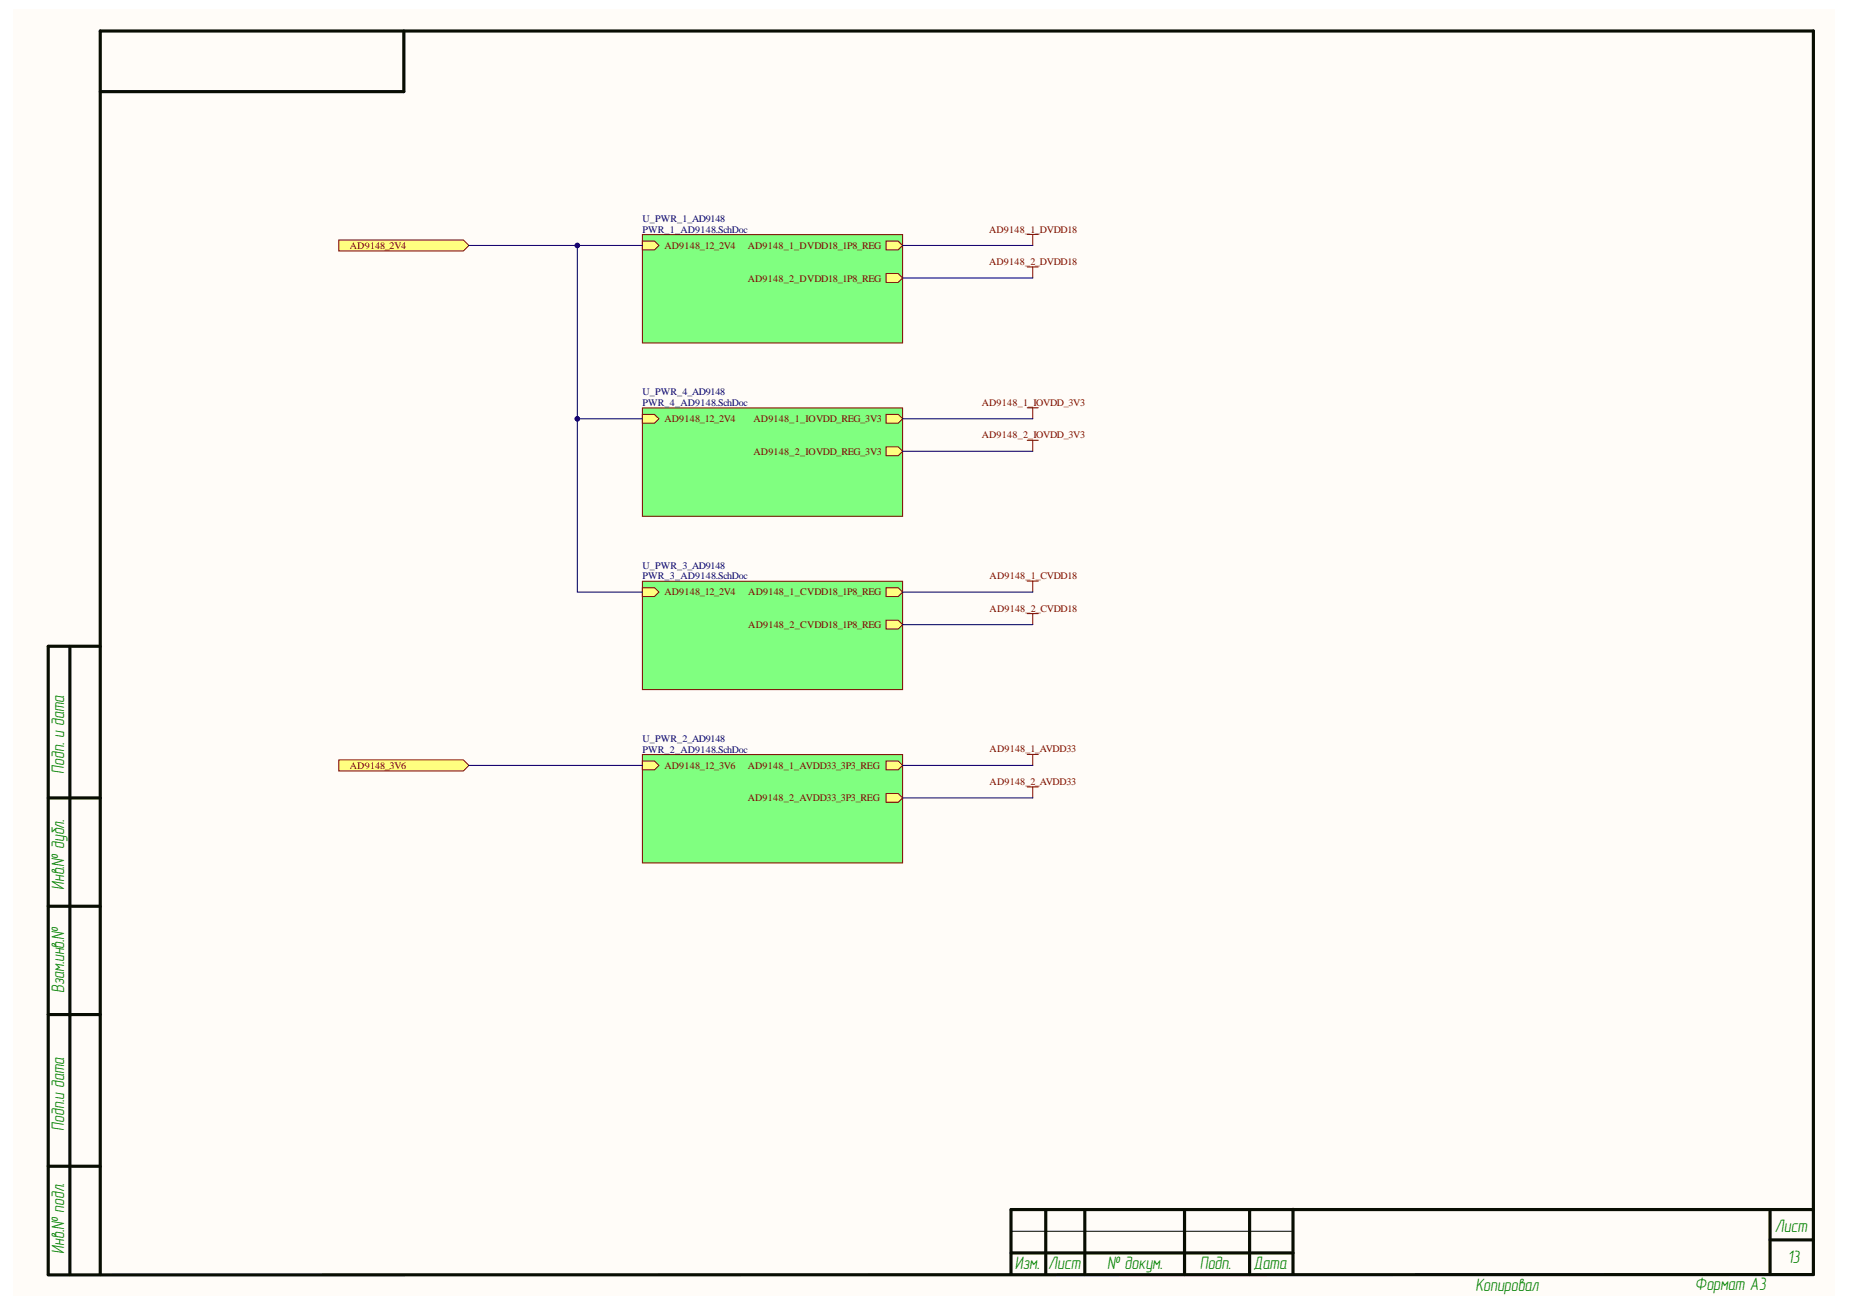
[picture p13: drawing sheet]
<svg xmlns="http://www.w3.org/2000/svg" width="297mm" height="210mm" viewBox="0 0 297 210" stroke-linecap="round" stroke-linejoin="round" font-family="sans-serif">
<defs><g id="words">
<g font-size="2.9" fill="#008000">
<text x="10.3" y="124.2" transform="rotate(-90 10.3 124.2)">Подп. и дата</text>
<text x="10.3" y="142.9" transform="rotate(-90 10.3 142.9)">Инв.№ дубл.</text>
<text x="10.3" y="159.4" transform="rotate(-90 10.3 159.4)">Взам.инв.№</text>
<text x="10.3" y="181.5" transform="rotate(-90 10.3 181.5)">Подп.и дата</text>
<text x="284.8" y="197.8">Лист</text>
<text x="10.3" y="201.2" transform="rotate(-90 10.3 201.2)">Инв.№ подл.</text>
<text x="162.9" y="203.6">Изм.</text>
<text x="168.2" y="203.7">Лист</text>
<text x="177.7" y="203.7">№ докум.</text>
<text x="192.6" y="203.7">Подп.</text>
<text x="201.2" y="203.7">Дата</text>
<text x="286.8" y="202.7">13</text>
<text x="236.8" y="207.1">Копировал</text>
<text x="272" y="207.1">Формат А3</text>
</g>
<g font-size="1.6" fill="#000080">
<text x="103.1" y="35.6">U_PWR_1_AD9148</text>
<text x="103.1" y="37.3">PWR_1_AD9148.SchDoc</text>
<text x="103.1" y="63.4">U_PWR_4_AD9148</text>
<text x="103.1" y="65.1">PWR_4_AD9148.SchDoc</text>
<text x="103.1" y="91.2">U_PWR_3_AD9148</text>
<text x="103.1" y="92.9">PWR_3_AD9148.SchDoc</text>
<text x="103.1" y="119">U_PWR_2_AD9148</text>
<text x="103.1" y="120.8">PWR_2_AD9148.SchDoc</text>
</g>
<g font-size="1.6" fill="#800000">
<text x="56.2" y="40">AD9148_2V4</text>
<text x="106.6" y="40">AD9148_12_2V4</text>
<text x="120" y="40">AD9148_1_DVDD18_1P8_REG</text>
<text x="158.7" y="37.3">AD9148_1_DVDD18</text>
<text x="120" y="45.2">AD9148_2_DVDD18_1P8_REG</text>
<text x="158.7" y="42.5">AD9148_2_DVDD18</text>
<text x="157.5" y="65.1">AD9148_1_IOVDD_3V3</text>
<text x="106.6" y="67.7">AD9148_12_2V4</text>
<text x="120.9" y="67.7">AD9148_1_IOVDD_REG_3V3</text>
<text x="157.5" y="70.4">AD9148_2_IOVDD_3V3</text>
<text x="120.9" y="73">AD9148_2_IOVDD_REG_3V3</text>
<text x="106.6" y="95.5">AD9148_12_2V4</text>
<text x="120.1" y="95.5">AD9148_1_CVDD18_1P8_REG</text>
<text x="158.8" y="92.9">AD9148_1_CVDD18</text>
<text x="120.1" y="100.8">AD9148_2_CVDD18_1P8_REG</text>
<text x="158.8" y="98.2">AD9148_2_CVDD18</text>
<text x="56.2" y="123.4">AD9148_3V6</text>
<text x="106.6" y="123.4">AD9148_12_3V6</text>
<text x="120" y="123.4">AD9148_1_AVDD33_3P3_REG</text>
<text x="158.8" y="120.7">AD9148_1_AVDD33</text>
<text x="158.8" y="126">AD9148_2_AVDD33</text>
<text x="120" y="128.6">AD9148_2_AVDD33_3P3_REG</text>
</g>
</g></defs>
<g fill="#fffcf8">
<path d="M2.2 1.5h292.3v206.5h-292.3z" fill-rule="evenodd"/>
<path d="M2.2 1.5h292.3v206.5h-292.3z" fill-rule="evenodd"/>
</g>
<g fill="none" stroke="#080d02" stroke-width=".51">
<path d="M64.8 5v9.7h-48.7M11.2 103.7v100.8M16.1 103.7h-8.4v100.8M7.7 128h8.4M7.7 145.4h8.4M7.7 162.8h8.4M7.7 187.2h8.4M167.8 194.1v10.4M174.1 194.1v10.4M190.1 194.1v10.4M200.5 194.1v10.4M207.5 194.1v10.4"/>
<path d="M284 194.1v10.4M284 199h7M291 194.1h-128.8v10.4M16.1 204.5v-199.5h274.9v199.5l-283.3 .1M162.2 201.1h45.3"/>
</g>
<path d="M162.2 197.6h45.3" fill="none" stroke="#080d02" stroke-width=".17"/>
<path d="M103.1 65.5h41.7v17.3h-41.7z" fill-rule="evenodd" fill="#80ff80"/>
<path d="M103.1 65.5h41.7v17.3h-41.7z" fill="none" stroke="#800000" stroke-width=".16"/>
<path d="M142.2 66.5h1.9l.7 .7-.7 .7h-1.9z" fill-rule="evenodd" fill="#ffff80"/>
<path d="M142.2 66.5h1.9l.7 .7-.7 .7h-1.9z" fill="none" stroke="#800000" stroke-width=".16"/>
<path d="M103.1 66.5h1.9l.7 .7-.7 .7h-1.9z" fill-rule="evenodd" fill="#ffff80"/>
<path d="M103.1 66.5h1.9l.7 .7-.7 .7h-1.9z" fill="none" stroke="#800000" stroke-width=".16"/>
<path d="M142.2 71.7h1.9l.7 .7-.7 .7h-1.9z" fill-rule="evenodd" fill="#ffff80"/>
<path d="M142.2 71.7h1.9l.7 .7-.7 .7h-1.9z" fill="none" stroke="#800000" stroke-width=".16"/>
<path d="M103.1 37.7h41.7v17.3h-41.7z" fill-rule="evenodd" fill="#80ff80"/>
<path d="M103.1 37.7h41.7v17.3h-41.7z" fill="none" stroke="#800000" stroke-width=".16"/>
<path d="M103.1 38.7h1.9l.7 .7-.7 .7h-1.9z" fill-rule="evenodd" fill="#ffff80"/>
<path d="M103.1 38.7h1.9l.7 .7-.7 .7h-1.9z" fill="none" stroke="#800000" stroke-width=".16"/>
<path d="M142.2 38.7h1.9l.7 .7-.7 .7h-1.9z" fill-rule="evenodd" fill="#ffff80"/>
<path d="M142.2 38.7h1.9l.7 .7-.7 .7h-1.9z" fill="none" stroke="#800000" stroke-width=".16"/>
<path d="M142.2 43.9h1.9l.7 .7-.7 .7h-1.9z" fill-rule="evenodd" fill="#ffff80"/>
<path d="M142.2 43.9h1.9l.7 .7-.7 .7h-1.9z" fill="none" stroke="#800000" stroke-width=".16"/>
<path d="M164.8 37.6h1.8M165.7 37.6v1.8M164.8 65.4h1.8M165.7 65.4v1.8M164.8 93.3h1.8M165.7 93.3v1.7M164.8 121.1h1.8M165.7 121.1v1.7" fill="none" stroke="#800000" stroke-width=".17"/>
<path d="M103.1 121.1h41.7v17.4h-41.7z" fill-rule="evenodd" fill="#80ff80"/>
<path d="M103.1 121.1h41.7v17.4h-41.7z" fill="none" stroke="#800000" stroke-width=".16"/>
<path d="M103.1 122.1h1.9l.7 .7-.7 .7h-1.9z" fill-rule="evenodd" fill="#ffff80"/>
<path d="M103.1 122.1h1.9l.7 .7-.7 .7h-1.9z" fill="none" stroke="#800000" stroke-width=".16"/>
<path d="M142.2 122.1h1.9l.7 .7-.7 .7h-1.9z" fill-rule="evenodd" fill="#ffff80"/>
<path d="M142.2 122.1h1.9l.7 .7-.7 .7h-1.9z" fill="none" stroke="#800000" stroke-width=".16"/>
<path d="M142.2 127.3h1.9l.7 .7-.7 .8h-1.9z" fill-rule="evenodd" fill="#ffff80"/>
<path d="M142.2 127.3h1.9l.7 .7-.7 .8h-1.9z" fill="none" stroke="#800000" stroke-width=".16"/>
<path d="M164.8 42.8h1.8M165.7 42.8v1.8M164.8 70.7h1.8M165.7 70.7v1.7M164.8 98.5h1.8M165.7 98.5v1.7M164.8 126.3h1.8M165.7 126.3v1.7" fill="none" stroke="#800000" stroke-width=".17"/>
<path d="M103.1 93.3h41.7v17.4h-41.7z" fill-rule="evenodd" fill="#80ff80"/>
<path d="M103.1 93.3h41.7v17.4h-41.7z" fill="none" stroke="#800000" stroke-width=".16"/>
<path d="M103.1 94.3h1.9l.7 .7-.7 .7h-1.9z" fill-rule="evenodd" fill="#ffff80"/>
<path d="M103.1 94.3h1.9l.7 .7-.7 .7h-1.9z" fill="none" stroke="#800000" stroke-width=".16"/>
<path d="M142.2 94.3h1.9l.7 .7-.7 .7h-1.9z" fill-rule="evenodd" fill="#ffff80"/>
<path d="M142.2 94.3h1.9l.7 .7-.7 .7h-1.9z" fill="none" stroke="#800000" stroke-width=".16"/>
<path d="M142.2 99.5h1.9l.7 .7-.7 .7h-1.9z" fill-rule="evenodd" fill="#ffff80"/>
<path d="M142.2 99.5h1.9l.7 .7-.7 .7h-1.9z" fill="none" stroke="#800000" stroke-width=".16"/>
<path d="M144.8 39.4h20.9M144.8 44.6h20.9M144.8 67.2h20.9M144.8 72.4h20.9M144.8 95h20.9M144.8 100.2h20.9M144.8 122.8h20.9M144.8 128h20.9" fill="none" stroke="#000080" stroke-width=".17"/>
<path d="M54.4 38.5h20l.8 .9-.8 .9h-20z" fill-rule="evenodd" fill="#ffff80"/>
<path d="M54.4 38.5h20l.8 .9-.8 .9h-20z" fill="none" stroke="#800000" stroke-width=".16"/>
<path d="M75.2 39.4h27.9" fill="none" stroke="#000080" stroke-width=".17"/>
<circle cx="92.6" cy="39.4" r=".35" fill="#000080"/>
<circle cx="92.6" cy="39.4" r=".35" fill="none" stroke="#000080" stroke-width=".16"/>
<path d="M92.6 39.4v27.8h10.5" fill="none" stroke="#000080" stroke-width=".17"/>
<circle cx="92.6" cy="67.2" r=".35" fill="#000080"/>
<circle cx="92.6" cy="67.2" r=".35" fill="none" stroke="#000080" stroke-width=".16"/>
<circle cx="92.6" cy="39.4" r=".35" fill="#000080"/>
<circle cx="92.6" cy="39.4" r=".35" fill="none" stroke="#000080" stroke-width=".16"/>
<path d="M92.6 67.2v27.8h10.5" fill="none" stroke="#000080" stroke-width=".17"/>
<circle cx="92.6" cy="67.2" r=".35" fill="#000080"/>
<circle cx="92.6" cy="67.2" r=".35" fill="none" stroke="#000080" stroke-width=".16"/>
<path d="M54.4 122h20l.8 .8-.8 .9h-20z" fill-rule="evenodd" fill="#ffff80"/>
<path d="M54.4 122h20l.8 .8-.8 .9h-20z" fill="none" stroke="#800000" stroke-width=".16"/>
<path d="M75.2 122.8h27.9" fill="none" stroke="#000080" stroke-width=".17"/>
<use href="#words"/>
</svg>
